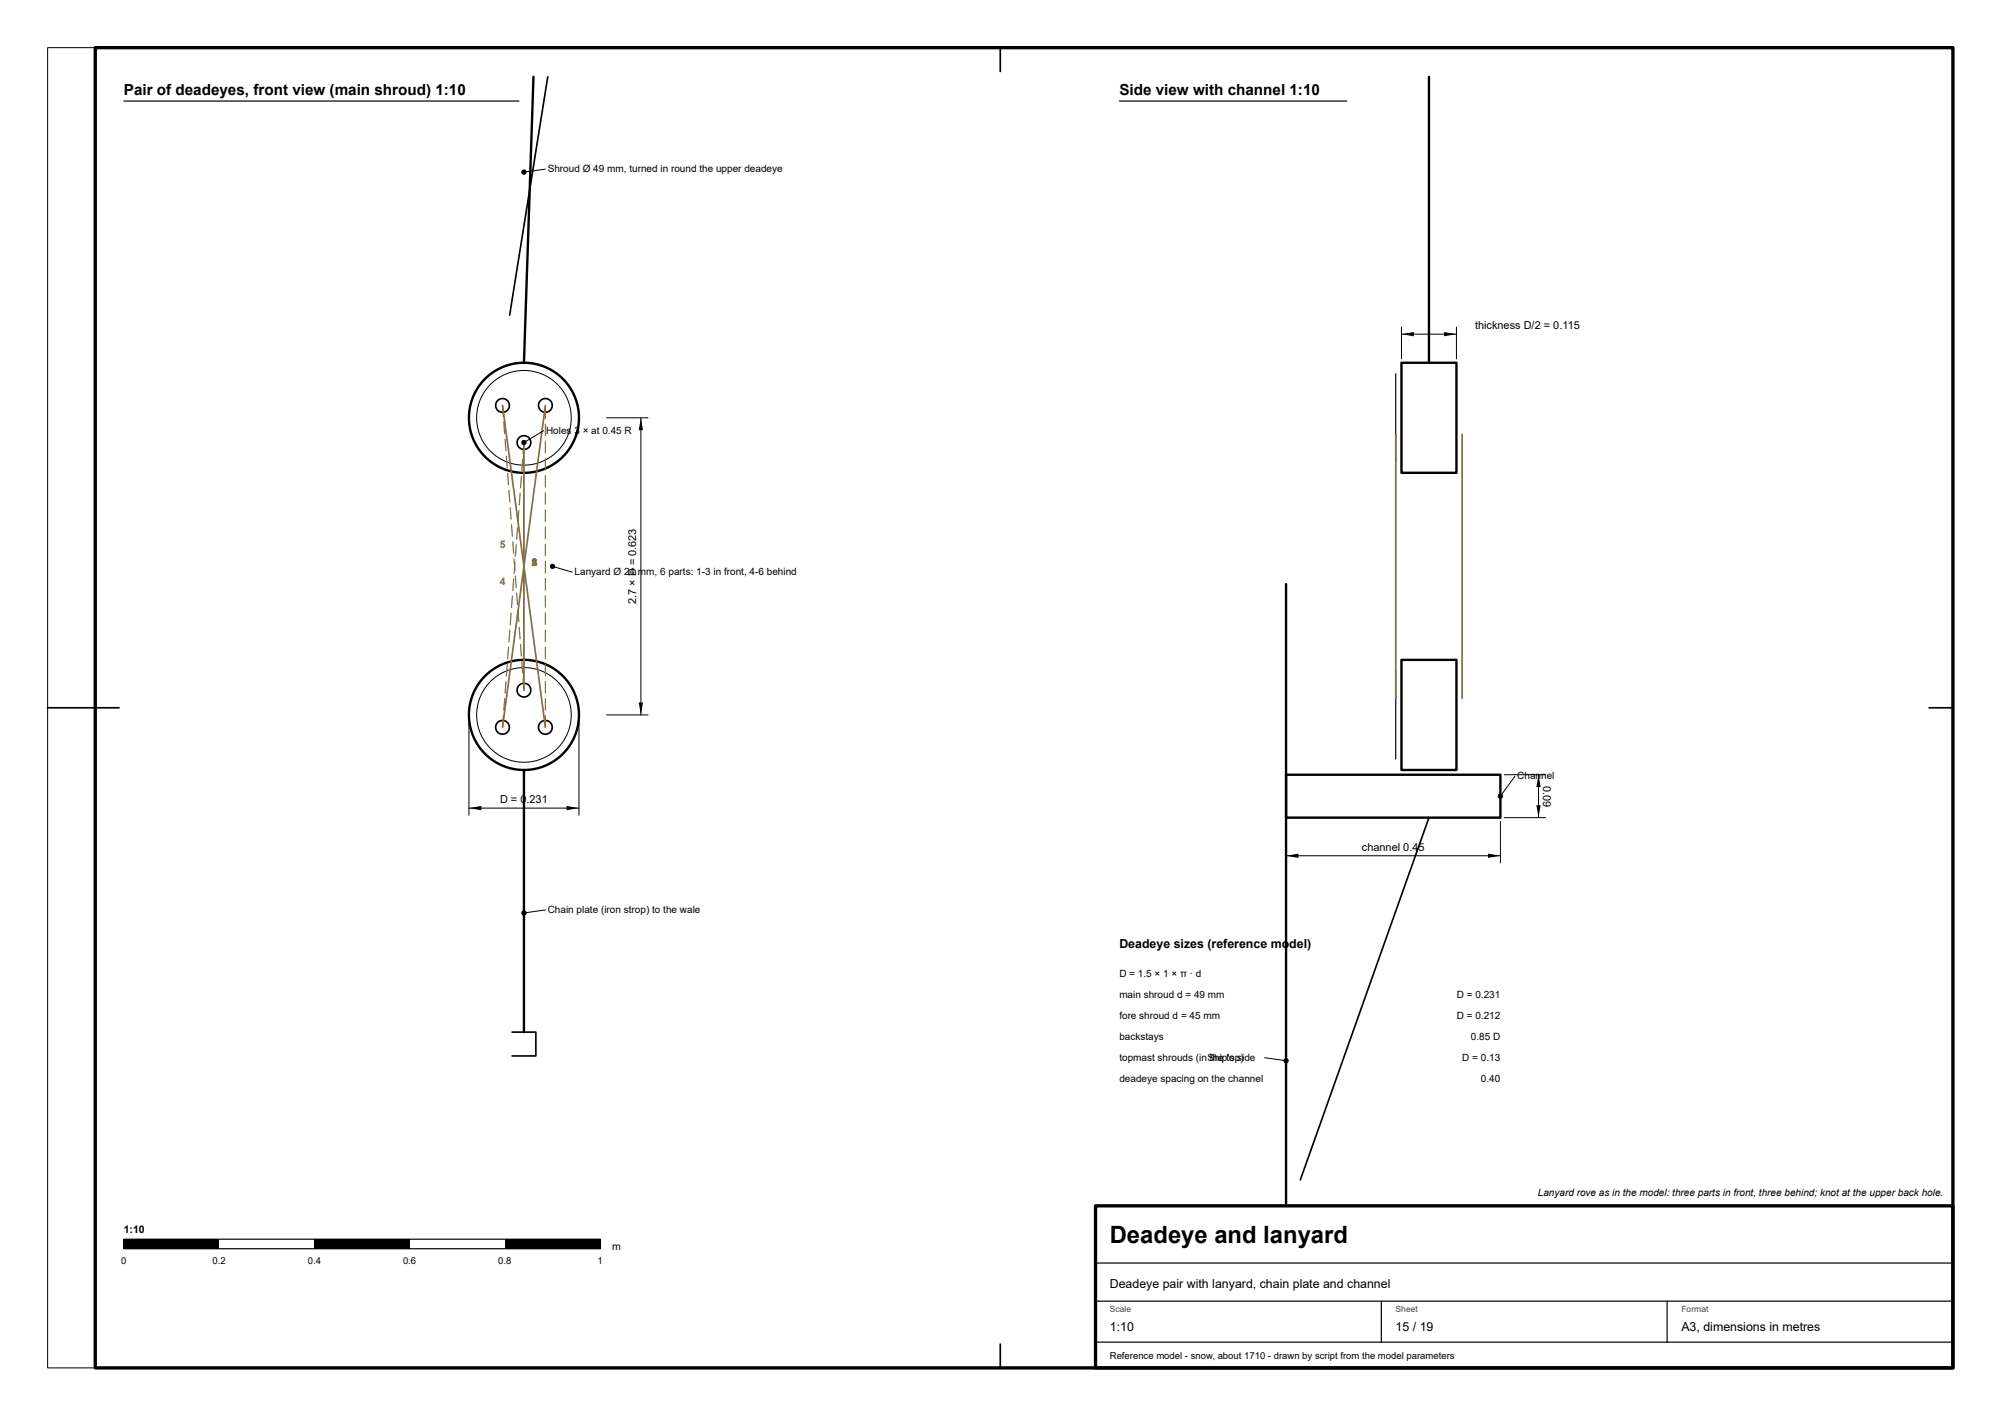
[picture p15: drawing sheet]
<svg xmlns="http://www.w3.org/2000/svg" width="420mm" height="297mm" viewBox="0 0 420 297" stroke-linecap="round" stroke-linejoin="round" font-family="sans-serif">
<defs><g id="words">
<text font-size="5" x="232.9" y="260.9">Deadeye and lanyard</text>
<g font-size="3.2">
<text x="26" y="20">Pair of deadeyes, front view (main shroud) 1:10</text>
<text x="234.9" y="20">Side view with channel 1:10</text>
</g>
<g font-size="2.6">
<text x="234.9" y="199.1">Deadeye sizes (reference mo</text>
<text x="270.6" y="199.1">del)</text>
<text x="232.9" y="270.3">Deadeye pair with lanyard, chain plate and channel</text>
<text x="232.9" y="279.4">1:10</text>
<text x="292.9" y="279.4">15 / 19</text>
<text x="352.9" y="279.4">A3, dimensions in metres</text>
</g>
<g font-size="2.3">
<text x="309.6" y="69.1">thickness D/2 = 0.115</text>
<text x="133.5" y="126.8" transform="rotate(-90 133.5 126.8)">2.7 × D = 0.623</text>
<text x="323.9" y="164.9" transform="rotate(90 323.9 164.9)">0.09</text>
<text x="105" y="168.6">D = 0</text>
<text x="110.5" y="168.6">.231</text>
<text x="285.8" y="178.6">channel 0.45</text>
</g>
<g font-size="2.2" fill="#8a6d3b">
<text x="104.9" y="115">5</text>
<text x="111.6" y="118.9">1</text>
<text x="111.6" y="118.9">2</text>
<text x="111.6" y="118.9">3</text>
<text x="111.7" y="118.9">6</text>
<text x="104.9" y="122.8">4</text>
</g>
<g font-size="2.2">
<text x="26" y="258.7">1:10</text>
<text x="128.5" y="262.3">m</text>
</g>
<g font-size="2.1">
<text x="115" y="36.1">Shroud Ø 49 mm, turned in round the upper deadeye</text>
<text x="114.6" y="91">Holes 3 × at 0.45 R</text>
<text x="120.6" y="120.7">Lanyard Ø 24 mm, 6 parts: 1-3 in front, 4-6 behind</text>
<text x="318.5" y="163.6">Chan</text>
<text x="323.5" y="163.6">nel</text>
<text x="115" y="191.6">Chain plate (iron strop) to the wale</text>
<text x="234.9" y="205.1">D = 1.5 × 1 × π · d</text>
<text x="234.9" y="209.5">main shroud d = 49 mm</text>
<text x="305.8" y="209.5">D = 0.231</text>
<text x="234.9" y="213.9">fore shroud d = 45 mm</text>
<text x="305.8" y="213.9">D = 0.212</text>
<text x="234.9" y="218.3">backstays</text>
<text x="308.7" y="218.3">0.85 D</text>
<text x="234.9" y="222.7">topmast shrouds (inSthheipt'op)</text>
<text x="234.9" y="227.1">deadeye spacing on the channel</text>
<text x="258" y="222.6">s side</text>
<text x="306.9" y="222.7">D = 0.13</text>
<text x="310.8" y="227.1">0.40</text>
<text x="322.8" y="251.1">Lanyard rove as in the model: three parts in front, three behind; knot at the upper back hole.</text>
</g>
<g font-size="2">
<text x="25.4" y="265.3">0</text>
<text x="44.6" y="265.3">0.2</text>
<text x="64.6" y="265.3">0.4</text>
<text x="84.6" y="265.3">0.6</text>
<text x="104.6" y="265.3">0.8</text>
<text x="125.4" y="265.3">1</text>
<text x="232.9" y="285.3">Reference model - snow, about 1710 - drawn by script from the model parameters</text>
</g>
<g font-size="1.8" fill="#444">
<text x="232.9" y="275.3">Scale</text>
<text x="292.9" y="275.3">Sheet</text>
<text x="352.9" y="275.3">Format</text>
</g>
</g></defs>
<path d="M26 21.2h82.9" fill="none" stroke="#000" stroke-width=".25"/>
<g fill="none" stroke="#000" stroke-width=".5">
<circle cx="110" cy="87.7" r="11.6"/>
<circle cx="110" cy="150.1" r="11.6"/>
</g>
<g fill="none" stroke="#000" stroke-width=".21">
<circle cx="110" cy="87.7" r="9.9"/>
<circle cx="110" cy="150.1" r="9.9"/>
</g>
<g fill="none" stroke="#000" stroke-width=".35">
<circle cx="105.5" cy="85.1" r="1.44"/>
<circle cx="110" cy="92.9" r="1.44"/>
<circle cx="114.5" cy="85.1" r="1.44"/>
<circle cx="105.5" cy="152.7" r="1.44"/>
<circle cx="110" cy="144.9" r="1.44"/>
<circle cx="114.5" cy="152.7" r="1.44"/>
</g>
<path d="M105.5 85.1l9 67.6M110 92.9v52M114.5 85.1l-9 67.6" fill="none" stroke="#8a6d3b" stroke-width=".35"/>
<g fill="#8a6d3b">
<path d="M105.6 150.2l.2 .1-.2 2.4-.1 .1-.2-.1zM105.8 146.6l.2 .1-.1 2.4-.2 .1-.1-.1zM106.1 143l.2 .1-.2 2.4-.1 .1-.1-.1zM106.4 139.4l.2 .1-.2 2.4-.1 .1-.1-.1zM106.7 135.8l.2 .1-.2 2.4-.2 .1-.1-.1zM106.9 132.2l.2 .1-.2 2.4-.1 .1-.1-.1zM107.2 128.6l.2 .1-.2 2.4-.1 .1-.1-.1zM107.5 125l.2 .1-.2 2.4-.1 .2-.2-.2zM107.7 121.4l.2 .1-.1 2.4-.2 .2-.1-.2zM108 117.9l.2 .1-.2 2.4-.1 .1-.1-.2zM108.3 114.3l.2 .1-.2 2.4-.1 .1-.1-.2zM108.5 110.7l.3 .1-.2 2.4-.2 .1-.1-.1zM108.8 107.1l.2 .1-.2 2.4-.1 .1-.1-.1zM109.1 103.5l.2 .1-.2 2.4-.1 .1-.1-.1zM109.4 99.9l.2 .1-.2 2.4-.2 .1-.1-.1zM109.6 96.3l.2 .1-.1 2.4-.2 .1-.1-.1zM109.9 92.8l.2 .1-.2 2.3-.1 .1-.1-.1z"/>
<path d="M109.7 142.4l.2 .1 .2 2.4-.1 .1-.2-.1zM109.4 138.8l.2 .1 .2 2.4-.1 .1-.1-.1zM109.2 135.2l.2 .1 .2 2.4-.2 .1-.1-.1zM108.9 131.6l.2 .1 .2 2.4-.1 .1-.2-.1zM108.6 128l.2 .1 .2 2.4-.1 .1-.1-.1zM108.3 124.4l.3 .1 .1 2.4-.1 .1-.1-.1zM108.1 120.8l.2 .1 .2 2.4-.1 .1-.2-.1zM107.8 117.2l.2 .1 .2 2.4-.1 .1-.1-.1zM107.5 113.7h.3l.1 2.4-.1 .2-.1-.2zM107.3 110.1h.2l.2 2.4-.2 .2-.1-.2zM107 106.5h.2l.2 2.4-.1 .2-.2-.1zM106.7 102.9l.2 .1 .2 2.3-.1 .2-.1-.1zM106.5 99.3l.2 .1 .2 2.4-.2 .1-.1-.1zM106.2 95.7l.2 .1 .2 2.4-.1 .1-.2-.1zM105.9 92.1l.2 .1 .2 2.4-.1 .1-.1-.1zM105.6 88.5l.3 .1 .1 2.4-.1 .1-.1-.1zM105.4 85l.2 .1 .2 2.3-.1 .1-.2-.1z"/>
<path d="M114.4 150.2l.2 .1v2.4l-.1 .1-.2-.1zM114.4 146.6l.2 .1v2.4l-.1 .1-.2-.1zM114.4 143l.2 .1v2.4l-.1 .1-.2-.1zM114.4 139.4l.2 .1v2.4l-.1 .1-.2-.1zM114.4 135.8l.2 .1v2.4l-.1 .1-.2-.1zM114.4 132.2l.2 .1v2.4l-.1 .1-.2-.1zM114.4 128.6l.2 .1v2.4l-.1 .1-.2-.1zM114.4 125l.2 .1v2.4l-.1 .1-.2-.1zM114.4 121.4l.2 .1v2.4l-.1 .1-.2-.1zM114.4 117.8l.2 .1v2.4l-.1 .1-.2-.1zM114.4 114.2h.2v2.5l-.1 .1-.2-.1zM114.4 110.6h.2v2.4l-.1 .2-.2-.2zM114.4 107h.2v2.4l-.1 .2-.2-.2zM114.4 103.4h.2v2.4l-.1 .2-.2-.2zM114.4 99.8h.2v2.4l-.1 .2-.2-.2zM114.4 96.2h.2v2.4l-.1 .2-.2-.2zM114.4 92.6h.2v2.4l-.1 .2-.2-.2zM114.4 88.9l.2 .1v2.4l-.1 .2-.2-.2zM114.4 85.3l.2 .1v2.4l-.1 .2-.2-.2z"/>
</g>
<path d="M112 16.1l-2 60M299.9 16.1v60M294.2 76.1h11.5v23.1h-11.5zM269.9 122.6v130.1M294.2 138.5h11.5v23.1h-11.5zM110 161.6v55M269.9 162.6h45v9h-45z" fill="none" stroke="#000" stroke-width=".5"/>
<path d="M115 16.1l-8 50M209.9 10v5M10 148.6h15M404.9 148.6h5M299.9 171.6l-27 76.1M107.5 216.6h5v5h-5M209.9 282.1v5" fill="none" stroke="#000" stroke-width=".35"/>
<g fill="none" stroke="#000" stroke-width=".21">
<path d="M10 10h399.9v277.1h-399.9zM114.5 35.5l-4.5 .6M294.2 68.6v6.7M294.2 70.1h11.5M305.7 68.6v6.7M114.1 90.4l-4.1 2.5M127.3 87.7h8.7M134.5 87.7v62.4M116 118.9l4.1 1.2M98.4 150.9v20.2M121.5 150.9v20.2M127.3 150.1h8.7"/>
<path d="M98.4 169.6h23.1M269.9 172.4v8.7M269.9 179.6h45M314.9 172.4v8.7M315.7 162.6h8.7M315.7 171.6h8.7M318 162.9l-3.1 4.2M322.9 162.6v9M114.5 191l-4.5 .6M265.4 222l4.5 .6"/>
<circle cx="110" cy="36.1" r=".45"/>
<circle cx="110" cy="92.9" r=".45"/>
<circle cx="116" cy="118.9" r=".45"/>
<circle cx="314.9" cy="167.1" r=".45"/>
<circle cx="110" cy="191.6" r=".45"/>
<circle cx="269.9" cy="222.6" r=".45"/>
</g>
<g fill="#000">
<path d="M294.2 70.1l2.6-.4v.9zM303.1 69.7l2.6 .4-2.6 .5zM134.5 87.7l.5 2.6h-.9zM134.1 147.5h.9l-.5 2.6zM98.4 169.6l2.6-.4v.9zM118.9 169.2l2.6 .4-2.6 .5zM269.9 179.6l2.6-.4v.9zM312.3 179.2l2.6 .4-2.6 .5zM322.5 169h.9l-.5 2.6zM322.9 162.6l.5 2.6h-.9zM26 260.1h20v2h-20zM66 260.1h20v2h-20z"/>
<path d="M106 260.1h20v2h-20z"/>
<circle cx="110" cy="36.1" r=".45"/>
<circle cx="110" cy="92.9" r=".45"/>
<circle cx="116" cy="118.9" r=".45"/>
<circle cx="314.9" cy="167.1" r=".45"/>
<circle cx="110" cy="191.6" r=".45"/>
<circle cx="269.9" cy="222.6" r=".45"/>
</g>
<path d="M234.9 21.2h47.8M293 78.5v18.4M293 140.8v18.5M26 260.1h100v2h-100zM229.9 265.1h180M229.9 273.1h180M289.9 273.1v8.6M349.9 273.1v8.6M229.9 281.7h180" fill="none" stroke="#000" stroke-width=".25"/>
<path d="M293 91.2v55.4M306.9 91.2v55.4" fill="none" stroke="#8a6d3b" stroke-width=".35"/>
<path d="M20 10h389.9v277.1h-389.9zM229.9 253.1h180v34h-180z" fill="none" stroke="#000" stroke-width=".7"/>
<use href="#words"/>
</svg>
